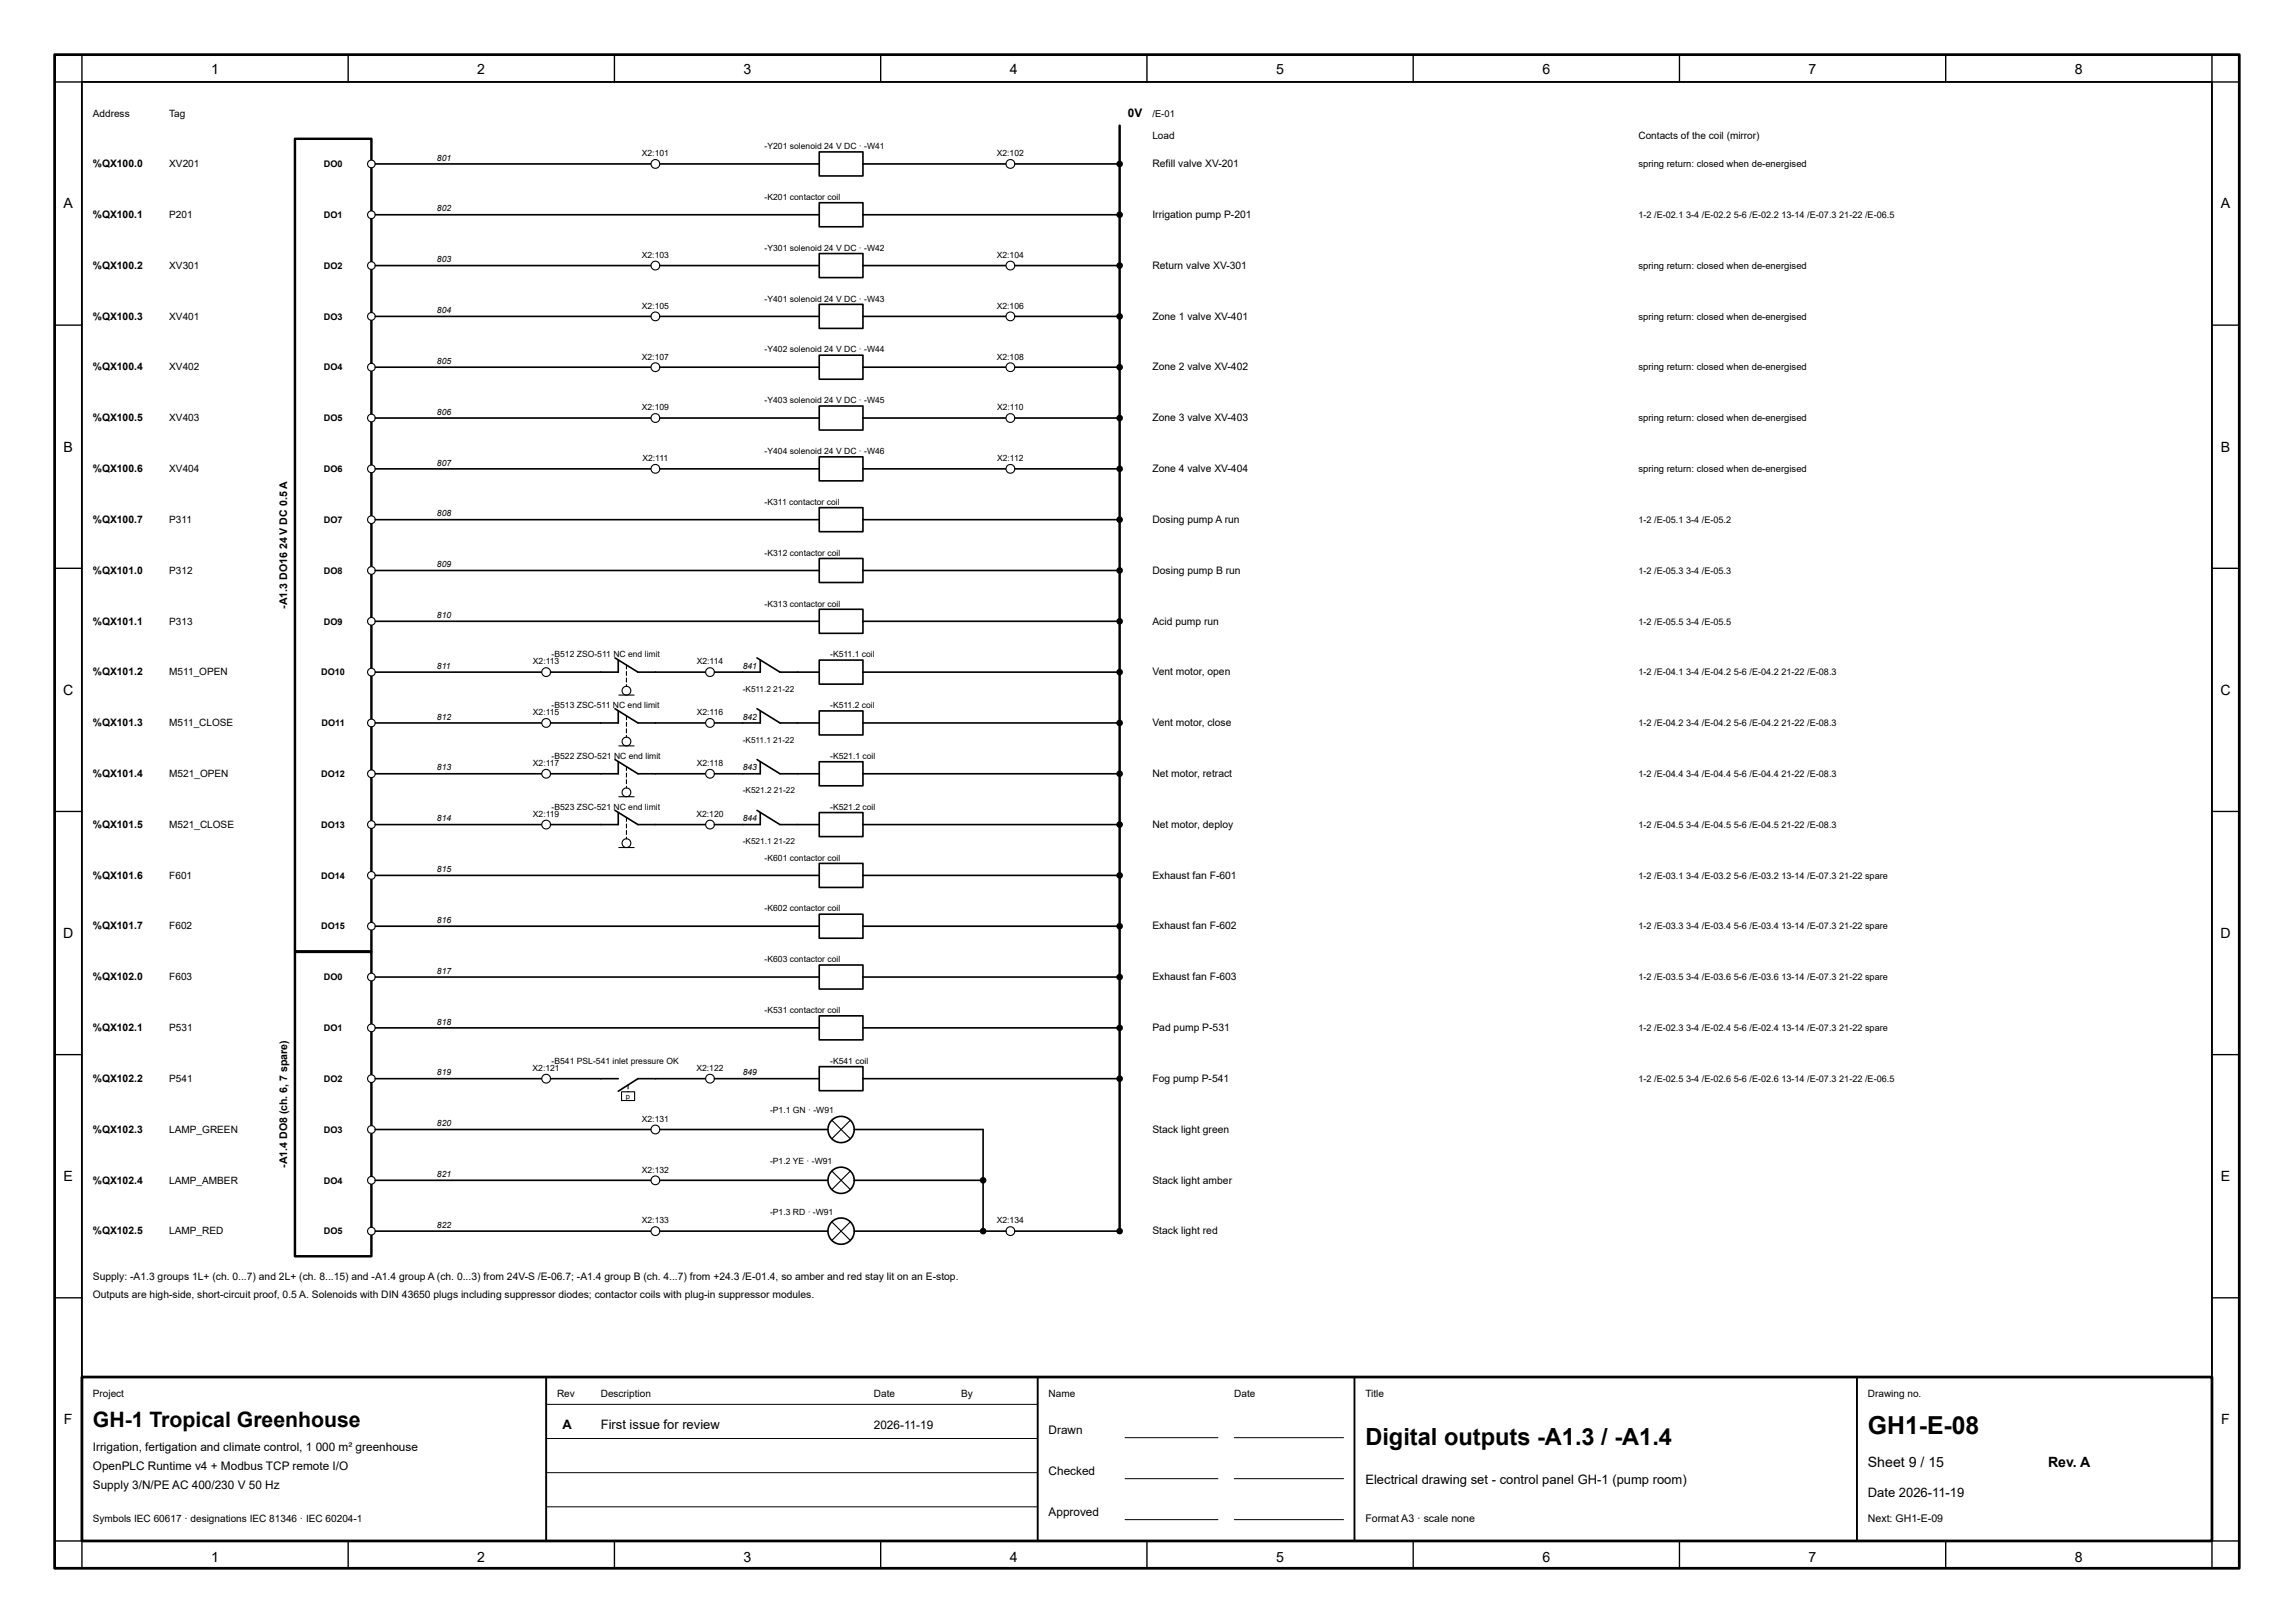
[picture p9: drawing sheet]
<svg xmlns="http://www.w3.org/2000/svg" width="420mm" height="297mm" viewBox="0 0 420 297" stroke-linecap="round" stroke-linejoin="round" font-family="sans-serif">
<defs><g id="words">
<text font-size="4.5" x="342" y="262.5">GH1-E-08</text>
<text font-size="4.3" x="250" y="264.5">Digital outputs -A1.3 / -A1.4</text>
<text font-size="3.9" x="17" y="261.2">GH-1 Tropical Greenhouse</text>
<g font-size="2.6">
<text x="38.7" y="13.6">1</text>
<text x="87.4" y="13.6">2</text>
<text x="136.2" y="13.6">3</text>
<text x="184.9" y="13.6">4</text>
<text x="233.7" y="13.6">5</text>
<text x="282.4" y="13.6">6</text>
<text x="331.2" y="13.6">7</text>
<text x="379.9" y="13.6">8</text>
<text x="11.6" y="38.2">A</text>
<text x="406.6" y="38.2">A</text>
<text x="11.6" y="82.6">B</text>
<text x="406.6" y="82.6">B</text>
<text x="11.6" y="127.1">C</text>
<text x="406.6" y="127.1">C</text>
<text x="11.6" y="171.6">D</text>
<text x="406.6" y="171.6">D</text>
<text x="11.6" y="216.1">E</text>
<text x="406.6" y="216.1">E</text>
<text x="11.7" y="260.6">F</text>
<text x="406.7" y="260.6">F</text>
<text x="342" y="268.5">Sheet 9 / 15</text>
<text x="375" y="268.5">Rev. A</text>
<text x="38.7" y="285.9">1</text>
<text x="87.4" y="285.9">2</text>
<text x="136.2" y="285.9">3</text>
<text x="184.9" y="285.9">4</text>
<text x="233.7" y="285.9">5</text>
<text x="282.4" y="285.9">6</text>
<text x="331.2" y="285.9">7</text>
<text x="379.9" y="285.9">8</text>
</g>
<g font-size="2.4">
<text x="103" y="261.6">A</text>
<text x="110" y="261.6">First issue for review</text>
<text x="250" y="271.5">Electrical drawing set - control panel GH-1 (pump room)</text>
<text x="342" y="274">Date 2026-11-19</text>
</g>
<g font-size="2.2">
<text x="206.5" y="21.4">0V</text>
<text x="160" y="261.6">2026-11-19</text>
<text x="192" y="262.5">Drawn</text>
<text x="17" y="265.6">Irrigation, fertigation and climate control, 1</text>
<text x="17" y="269">OpenPLC Runtime v4 + Modbus TCP remote I/O</text>
<text x="57.8" y="265.6">000 m² greenhouse</text>
<text x="192" y="270">Checked</text>
<text x="17" y="272.4">Supply 3/N/PE AC 400/230 V 50 Hz</text>
<text x="192" y="277.5">Approved</text>
</g>
<g font-size="1.9">
<text x="17" y="30.6">%QX100.0</text>
<text x="211" y="30.6">Refill valve XV-201</text>
<text x="17" y="39.9">%QX100.1</text>
<text x="211" y="39.9">Irrigation pump P-201</text>
<text x="17" y="49.2">%QX100.2</text>
<text x="211" y="49.2">Return valve XV-301</text>
<text x="17" y="58.5">%QX100.3</text>
<text x="211" y="58.5">Zone 1 valve XV-401</text>
<text x="17" y="67.8">%QX100.4</text>
<text x="211" y="67.8">Zone 2 valve XV-402</text>
<text x="17" y="77.1">%QX100.5</text>
<text x="211" y="77.1">Zone 3 valve XV-403</text>
<text x="17" y="86.4">%QX100.6</text>
<text x="211" y="86.4">Zone 4 valve XV-404</text>
<text x="17" y="95.7">%QX100.7</text>
<text x="211" y="95.7">Dosing pump A run</text>
<text x="52.6" y="100.5" transform="rotate(-90 52.6 100.5)">24 V DC 0.5 A</text>
<text x="17" y="105">%QX101.0</text>
<text x="211" y="105">Dosing pump B run</text>
<text x="52.6" y="111.4" transform="rotate(-90 52.6 111.4)">-A1.3 DO16</text>
<text x="17" y="114.3">%QX101.1</text>
<text x="211" y="114.3">Acid pump run</text>
<text x="17" y="123.6">%QX101.2</text>
<text x="211" y="123.6">Vent motor, open</text>
<text x="17" y="132.9">%QX101.3</text>
<text x="211" y="132.9">Vent motor, close</text>
<text x="17" y="142.2">%QX101.4</text>
<text x="211" y="142.2">Net motor, retract</text>
<text x="17" y="151.5">%QX101.5</text>
<text x="211" y="151.5">Net motor, deploy</text>
<text x="17" y="160.8">%QX101.6</text>
<text x="211" y="160.8">Exhaust fan F-601</text>
<text x="17" y="170.1">%QX101.7</text>
<text x="211" y="170.1">Exhaust fan F-602</text>
<text x="17" y="179.4">%QX102.0</text>
<text x="211" y="179.4">Exhaust fan F-603</text>
<text x="17" y="188.7">%QX102.1</text>
<text x="211" y="188.7">Pad pump P-531</text>
<text x="17" y="198">%QX102.2</text>
<text x="211" y="198">Fog pump P-541</text>
<text x="17" y="207.3">%QX102.3</text>
<text x="211" y="207.3">Stack light green</text>
<text x="52.6" y="213.7" transform="rotate(-90 52.6 213.7)">-A1.4 DO8 (ch. 6, 7 spare)</text>
<text x="17" y="216.6">%QX102.4</text>
<text x="211" y="216.6">Stack light amber</text>
<text x="17" y="225.9">%QX102.5</text>
<text x="211" y="225.9">Stack light red</text>
<text x="17" y="234.3">Supply: -A1.3 groups 1L+ (ch. 0...7) and 2L+ (ch. 8...15) and -A1.4 group A (ch. 0...3) from 24V-S /E-06.7; -A1.4 group B (ch. 4...7) from +24.3 /E-01.4, so amber and red stay lit on an E-stop.</text>
<text x="17" y="237.5">Outputs are high-side, short-circuit proof, 0.5 A. Solenoids with DIN 43650 plugs including suppressor diodes; contactor coils with plug-in suppressor modules.</text>
<text x="250" y="278.6">Format A3 · scale none</text>
<text x="342" y="278.6">Next: GH1-E-09</text>
</g>
<g font-size="1.8">
<text x="17" y="21.4">Address</text>
<text x="31" y="21.4">Tag</text>
<text x="211" y="25.5">Load</text>
<text x="300" y="25.5">Contacts of the coil (mirror)</text>
<text x="31" y="30.6">XV201</text>
<text x="31" y="39.9">P201</text>
<text x="31" y="49.2">XV301</text>
<text x="31" y="58.5">XV401</text>
<text x="31" y="67.8">XV402</text>
<text x="31" y="77.1">XV403</text>
<text x="31" y="86.4">XV404</text>
<text x="31" y="95.7">P311</text>
<text x="31" y="105">P312</text>
<text x="31" y="114.3">P313</text>
<text x="31" y="123.6">M511_OPEN</text>
<text x="31" y="132.9">M511_CLOSE</text>
<text x="31" y="142.2">M521_OPEN</text>
<text x="31" y="151.5">M521_CLOSE</text>
<text x="31" y="160.8">F601</text>
<text x="31" y="170.1">F602</text>
<text x="31" y="179.4">F603</text>
<text x="31" y="188.7">P531</text>
<text x="31" y="198">P541</text>
<text x="31" y="207.3">LAMP_GREEN</text>
<text x="31" y="216.6">LAMP_AMBER</text>
<text x="31" y="225.9">LAMP_RED</text>
<text x="17" y="255.6">Project</text>
<text x="102" y="255.6">Rev</text>
<text x="110" y="255.6">Description</text>
<text x="160" y="255.6">Date</text>
<text x="176" y="255.6">By</text>
<text x="192" y="255.6">Name</text>
<text x="226" y="255.6">Date</text>
<text x="250" y="255.6">Title</text>
<text x="342" y="255.6">Drawing no.</text>
<text x="17" y="278.6">Symbols IEC 60617 · designations IEC 81346 · IEC 60204-1</text>
</g>
<g font-size="1.7">
<text x="211" y="21.4">/E-01</text>
<text x="59.3" y="30.6">DO0</text>
<text x="300" y="30.6">spring return: closed when de-energised</text>
<text x="59.3" y="39.9">DO1</text>
<text x="300" y="39.9">1-2 /E-02.1</text>
<text x="308.7" y="39.9">3-4 /E-02.2</text>
<text x="317.4" y="39.9">5-6 /E-02.2</text>
<text x="326.2" y="39.9">13-14 /E-07.3</text>
<text x="336.7" y="39.9">21-22 /E-06.5</text>
<text x="59.3" y="49.2">DO2</text>
<text x="300" y="49.2">spring return: closed when de-energised</text>
<text x="59.3" y="58.5">DO3</text>
<text x="300" y="58.5">spring return: closed when de-energised</text>
<text x="59.3" y="67.8">DO4</text>
<text x="300" y="67.8">spring return: closed when de-energised</text>
<text x="59.3" y="77.1">DO5</text>
<text x="300" y="77.1">spring return: closed when de-energised</text>
<text x="59.3" y="86.4">DO6</text>
<text x="300" y="86.4">spring return: closed when de-energised</text>
<text x="59.3" y="95.7">DO7</text>
<text x="300" y="95.7">1-2 /E-05.1</text>
<text x="308.7" y="95.7">3-4 /E-05.2</text>
<text x="59.3" y="105">DO8</text>
<text x="300" y="105">1-2 /E-05.3</text>
<text x="308.7" y="105">3-4 /E-05.3</text>
<text x="59.3" y="114.3">DO9</text>
<text x="300" y="114.3">1-2 /E-05.5</text>
<text x="308.7" y="114.3">3-4 /E-05.5</text>
<text x="58.8" y="123.6">DO10</text>
<text x="300" y="123.6">1-2 /E-04.1</text>
<text x="308.7" y="123.6">3-4 /E-04.2</text>
<text x="317.4" y="123.6">5-6 /E-04.2</text>
<text x="326.2" y="123.6">21-22 /E-08.3</text>
<text x="58.9" y="132.9">DO11</text>
<text x="300" y="132.9">1-2 /E-04.2</text>
<text x="308.7" y="132.9">3-4 /E-04.2</text>
<text x="317.4" y="132.9">5-6 /E-04.2</text>
<text x="326.2" y="132.9">21-22 /E-08.3</text>
<text x="58.8" y="142.2">DO12</text>
<text x="300" y="142.2">1-2 /E-04.4</text>
<text x="308.7" y="142.2">3-4 /E-04.4</text>
<text x="317.4" y="142.2">5-6 /E-04.4</text>
<text x="326.2" y="142.2">21-22 /E-08.3</text>
<text x="58.8" y="151.5">DO13</text>
<text x="300" y="151.5">1-2 /E-04.5</text>
<text x="308.7" y="151.5">3-4 /E-04.5</text>
<text x="317.4" y="151.5">5-6 /E-04.5</text>
<text x="326.2" y="151.5">21-22 /E-08.3</text>
<text x="58.8" y="160.8">DO14</text>
<text x="300" y="160.8">1-2 /E-03.1</text>
<text x="308.7" y="160.8">3-4 /E-03.2</text>
<text x="317.4" y="160.8">5-6 /E-03.2</text>
<text x="326.2" y="160.8">13-14 /E-07.3</text>
<text x="336.7" y="160.8">21-22 spare</text>
<text x="58.8" y="170.1">DO15</text>
<text x="300" y="170.1">1-2 /E-03.3</text>
<text x="308.7" y="170.1">3-4 /E-03.4</text>
<text x="317.4" y="170.1">5-6 /E-03.4</text>
<text x="326.2" y="170.1">13-14 /E-07.3</text>
<text x="336.7" y="170.1">21-22 spare</text>
<text x="59.3" y="179.4">DO0</text>
<text x="300" y="179.4">1-2 /E-03.5</text>
<text x="308.7" y="179.4">3-4 /E-03.6</text>
<text x="317.4" y="179.4">5-6 /E-03.6</text>
<text x="326.2" y="179.4">13-14 /E-07.3</text>
<text x="336.7" y="179.4">21-22 spare</text>
<text x="59.3" y="188.7">DO1</text>
<text x="300" y="188.7">1-2 /E-02.3</text>
<text x="308.7" y="188.7">3-4 /E-02.4</text>
<text x="317.4" y="188.7">5-6 /E-02.4</text>
<text x="326.2" y="188.7">13-14 /E-07.3</text>
<text x="336.7" y="188.7">21-22 spare</text>
<text x="59.3" y="198">DO2</text>
<text x="300" y="198">1-2 /E-02.5</text>
<text x="308.7" y="198">3-4 /E-02.6</text>
<text x="317.4" y="198">5-6 /E-02.6</text>
<text x="326.2" y="198">13-14 /E-07.3</text>
<text x="336.7" y="198">21-22 /E-06.5</text>
<text x="59.3" y="207.3">DO3</text>
<text x="59.3" y="216.6">DO4</text>
<text x="59.3" y="225.9">DO5</text>
</g>
<g font-size="1.6">
<text x="80" y="29.4">801</text>
<text x="117.5" y="28.6">X2:101</text>
<text x="140" y="27.3">-Y201 solenoid 24 V DC · -W41</text>
<text x="182.5" y="28.6">X2:102</text>
<text x="80" y="38.7">802</text>
<text x="140" y="36.6">-K201 contactor coil</text>
<text x="80" y="48">803</text>
<text x="117.5" y="47.2">X2:103</text>
<text x="140" y="45.9">-Y301 solenoid 24 V DC · -W42</text>
<text x="182.5" y="47.2">X2:104</text>
<text x="80" y="57.3">804</text>
<text x="117.5" y="56.5">X2:105</text>
<text x="140" y="55.2">-Y401 solenoid 24 V DC · -W43</text>
<text x="182.5" y="56.5">X2:106</text>
<text x="117.5" y="65.8">X2:107</text>
<text x="140" y="64.5">-Y402 solenoid 24 V DC · -W44</text>
<text x="182.5" y="65.8">X2:108</text>
<text x="80" y="66.6">805</text>
<text x="80" y="75.9">806</text>
<text x="117.5" y="75.1">X2:109</text>
<text x="140" y="73.8">-Y403 solenoid 24 V DC · -W45</text>
<text x="182.6" y="75.1">X2:110</text>
<text x="140" y="83.1">-Y404 solenoid 24 V DC · -W46</text>
<text x="80" y="85.2">807</text>
<text x="117.6" y="84.4">X2:111</text>
<text x="182.6" y="84.4">X2:112</text>
<text x="80" y="94.5">808</text>
<text x="140" y="92.4">-K311 contactor coil</text>
<text x="140" y="101.7">-K312 contactor coil</text>
<text x="80" y="103.8">809</text>
<text x="80" y="113.1">810</text>
<text x="140" y="111">-K313 contactor coil</text>
<text x="80" y="122.4">811</text>
<text x="97.6" y="121.6">X2:113</text>
<text x="101" y="120.3">-B512 ZSO-511 NC end limit</text>
<text x="127.6" y="121.6">X2:114</text>
<text x="136" y="122.4">841</text>
<text x="152" y="120.3">-K511.1 coil</text>
<text x="80" y="131.7">812</text>
<text x="97.6" y="130.9">X2:115</text>
<text x="101" y="129.6">-B513 ZSC-511 NC end limit</text>
<text x="127.6" y="130.9">X2:116</text>
<text x="136" y="131.7">842</text>
<text x="152" y="129.6">-K511.2 coil</text>
<text x="80" y="141">813</text>
<text x="97.6" y="140.2">X2:117</text>
<text x="101" y="138.9">-B522 ZSO-521 NC end limit</text>
<text x="127.6" y="140.2">X2:118</text>
<text x="136" y="141">843</text>
<text x="152" y="138.9">-K521.1 coil</text>
<text x="97.6" y="149.5">X2:119</text>
<text x="101" y="148.2">-B523 ZSC-521 NC end limit</text>
<text x="127.5" y="149.5">X2:120</text>
<text x="152" y="148.2">-K521.2 coil</text>
<text x="80" y="150.3">814</text>
<text x="136" y="150.3">844</text>
<text x="80" y="159.6">815</text>
<text x="140" y="157.5">-K601 contactor coil</text>
<text x="140" y="166.8">-K602 contactor coil</text>
<text x="80" y="168.9">816</text>
<text x="80" y="178.2">817</text>
<text x="140" y="176.1">-K603 contactor coil</text>
<text x="140" y="185.4">-K531 contactor coil</text>
<text x="80" y="187.5">818</text>
<text x="80" y="196.8">819</text>
<text x="97.5" y="196">X2:121</text>
<text x="101" y="194.7">-B541 PSL-541 inlet pressure OK</text>
<text x="127.5" y="196">X2:122</text>
<text x="136" y="196.8">849</text>
<text x="152" y="194.7">-K541 coil</text>
<text x="141" y="203.7">-P1.1 GN · -W91</text>
<text x="80" y="206.1">820</text>
<text x="117.5" y="205.3">X2:131</text>
<text x="80" y="215.4">821</text>
<text x="117.5" y="214.6">X2:132</text>
<text x="141" y="213">-P1.2 YE · -W91</text>
<text x="80" y="224.7">822</text>
<text x="117.5" y="223.9">X2:133</text>
<text x="141" y="222.3">-P1.3 RD · -W91</text>
<text x="182.5" y="223.9">X2:134</text>
</g>
<g font-size="1.5">
<text x="136" y="126.6">-K511.2</text>
<text x="141.6" y="126.6">21-22</text>
<text x="136" y="135.9">-K511.1</text>
<text x="141.6" y="135.9">21-22</text>
<text x="136" y="145.2">-K521.2</text>
<text x="141.7" y="145.2">21-22</text>
<text x="136" y="154.5">-K521.1</text>
<text x="141.7" y="154.5">21-22</text>
</g>
<text font-size="1.4" x="114.6" y="201.1">p</text>
</g></defs>
<path d="M205 23v202.3" fill="none" stroke="#000" stroke-width=".45"/>
<path d="M54 25.4h14v148.7h-14z" fill="#fff"/>
<path d="M54 25.4h14v148.7h-14z" fill="none" stroke="#000" stroke-width=".45"/>
<path d="M54 174.2h14v55.7h-14z" fill="#fff"/>
<path d="M54 174.2h14v55.7h-14z" fill="none" stroke="#000" stroke-width=".45"/>
<circle cx="68" cy="30" r=".7" fill="#fff"/>
<circle cx="68" cy="30" r=".7" fill="none" stroke="#000" stroke-width=".2"/>
<path d="M68.7 30h50.5" fill="none" stroke="#000" stroke-width=".3"/>
<circle cx="120" cy="30" r=".8" fill="#fff"/>
<circle cx="120" cy="30" r=".8" fill="none" stroke="#000" stroke-width=".2"/>
<path d="M120.8 30h29.2" fill="none" stroke="#000" stroke-width=".3"/>
<path d="M150 27.8h8v4.4h-8z" fill="#fff"/>
<path d="M150 27.8h8v4.4h-8zM158 30h26.2" fill="none" stroke="#000" stroke-width=".3"/>
<circle cx="185" cy="30" r=".8" fill="#fff"/>
<circle cx="185" cy="30" r=".8" fill="none" stroke="#000" stroke-width=".2"/>
<path d="M185.8 30h19.2" fill="none" stroke="#000" stroke-width=".3"/>
<circle cx="205" cy="30" r=".6" fill="#000"/>
<circle cx="68" cy="39.3" r=".7" fill="#fff"/>
<circle cx="68" cy="39.3" r=".7" fill="none" stroke="#000" stroke-width=".2"/>
<path d="M68.7 39.3h81.3" fill="none" stroke="#000" stroke-width=".3"/>
<path d="M150 37.1h8v4.4h-8z" fill="#fff"/>
<path d="M150 37.1h8v4.4h-8zM158 39.3h47" fill="none" stroke="#000" stroke-width=".3"/>
<circle cx="205" cy="39.3" r=".6" fill="#000"/>
<circle cx="68" cy="48.6" r=".7" fill="#fff"/>
<circle cx="68" cy="48.6" r=".7" fill="none" stroke="#000" stroke-width=".2"/>
<path d="M68.7 48.6h50.5" fill="none" stroke="#000" stroke-width=".3"/>
<circle cx="120" cy="48.6" r=".8" fill="#fff"/>
<circle cx="120" cy="48.6" r=".8" fill="none" stroke="#000" stroke-width=".2"/>
<path d="M120.8 48.6h29.2" fill="none" stroke="#000" stroke-width=".3"/>
<path d="M150 46.4h8v4.4h-8z" fill="#fff"/>
<path d="M150 46.4h8v4.4h-8zM158 48.6h26.2" fill="none" stroke="#000" stroke-width=".3"/>
<circle cx="185" cy="48.6" r=".8" fill="#fff"/>
<circle cx="185" cy="48.6" r=".8" fill="none" stroke="#000" stroke-width=".2"/>
<path d="M185.8 48.6h19.2" fill="none" stroke="#000" stroke-width=".3"/>
<circle cx="205" cy="48.6" r=".6" fill="#000"/>
<circle cx="68" cy="57.9" r=".7" fill="#fff"/>
<circle cx="68" cy="57.9" r=".7" fill="none" stroke="#000" stroke-width=".2"/>
<path d="M68.7 57.9h50.5" fill="none" stroke="#000" stroke-width=".3"/>
<circle cx="120" cy="57.9" r=".8" fill="#fff"/>
<circle cx="120" cy="57.9" r=".8" fill="none" stroke="#000" stroke-width=".2"/>
<path d="M120.8 57.9h29.2" fill="none" stroke="#000" stroke-width=".3"/>
<path d="M150 55.7h8v4.4h-8z" fill="#fff"/>
<path d="M150 55.7h8v4.4h-8zM158 57.9h26.2" fill="none" stroke="#000" stroke-width=".3"/>
<circle cx="185" cy="57.9" r=".8" fill="#fff"/>
<circle cx="185" cy="57.9" r=".8" fill="none" stroke="#000" stroke-width=".2"/>
<path d="M185.8 57.9h19.2" fill="none" stroke="#000" stroke-width=".3"/>
<circle cx="205" cy="57.9" r=".6" fill="#000"/>
<circle cx="68" cy="67.2" r=".7" fill="#fff"/>
<circle cx="68" cy="67.2" r=".7" fill="none" stroke="#000" stroke-width=".2"/>
<path d="M68.7 67.2h50.5" fill="none" stroke="#000" stroke-width=".3"/>
<circle cx="120" cy="67.2" r=".8" fill="#fff"/>
<circle cx="120" cy="67.2" r=".8" fill="none" stroke="#000" stroke-width=".2"/>
<path d="M120.8 67.2h29.2" fill="none" stroke="#000" stroke-width=".3"/>
<path d="M150 65h8v4.4h-8z" fill="#fff"/>
<path d="M150 65h8v4.4h-8zM158 67.2h26.2" fill="none" stroke="#000" stroke-width=".3"/>
<circle cx="185" cy="67.2" r=".8" fill="#fff"/>
<circle cx="185" cy="67.2" r=".8" fill="none" stroke="#000" stroke-width=".2"/>
<path d="M185.8 67.2h19.2" fill="none" stroke="#000" stroke-width=".3"/>
<circle cx="205" cy="67.2" r=".6" fill="#000"/>
<circle cx="68" cy="76.5" r=".7" fill="#fff"/>
<circle cx="68" cy="76.5" r=".7" fill="none" stroke="#000" stroke-width=".2"/>
<path d="M68.7 76.5h50.5" fill="none" stroke="#000" stroke-width=".3"/>
<circle cx="120" cy="76.5" r=".8" fill="#fff"/>
<circle cx="120" cy="76.5" r=".8" fill="none" stroke="#000" stroke-width=".2"/>
<path d="M120.8 76.5h29.2" fill="none" stroke="#000" stroke-width=".3"/>
<path d="M150 74.3h8v4.4h-8z" fill="#fff"/>
<path d="M150 74.3h8v4.4h-8zM158 76.5h26.2" fill="none" stroke="#000" stroke-width=".3"/>
<circle cx="185" cy="76.5" r=".8" fill="#fff"/>
<circle cx="185" cy="76.5" r=".8" fill="none" stroke="#000" stroke-width=".2"/>
<path d="M185.8 76.5h19.2" fill="none" stroke="#000" stroke-width=".3"/>
<circle cx="205" cy="76.5" r=".6" fill="#000"/>
<circle cx="68" cy="85.8" r=".7" fill="#fff"/>
<circle cx="68" cy="85.8" r=".7" fill="none" stroke="#000" stroke-width=".2"/>
<path d="M68.7 85.8h50.5" fill="none" stroke="#000" stroke-width=".3"/>
<circle cx="120" cy="85.8" r=".8" fill="#fff"/>
<circle cx="120" cy="85.8" r=".8" fill="none" stroke="#000" stroke-width=".2"/>
<path d="M120.8 85.8h29.2" fill="none" stroke="#000" stroke-width=".3"/>
<path d="M150 83.6h8v4.4h-8z" fill="#fff"/>
<path d="M150 83.6h8v4.4h-8zM158 85.8h26.2" fill="none" stroke="#000" stroke-width=".3"/>
<circle cx="185" cy="85.8" r=".8" fill="#fff"/>
<circle cx="185" cy="85.8" r=".8" fill="none" stroke="#000" stroke-width=".2"/>
<path d="M185.8 85.8h19.2" fill="none" stroke="#000" stroke-width=".3"/>
<circle cx="205" cy="85.8" r=".6" fill="#000"/>
<circle cx="68" cy="95.1" r=".7" fill="#fff"/>
<circle cx="68" cy="95.1" r=".7" fill="none" stroke="#000" stroke-width=".2"/>
<path d="M68.7 95.1h81.3" fill="none" stroke="#000" stroke-width=".3"/>
<path d="M150 92.9h8v4.4h-8z" fill="#fff"/>
<path d="M150 92.9h8v4.4h-8zM158 95.1h47" fill="none" stroke="#000" stroke-width=".3"/>
<circle cx="205" cy="95.1" r=".6" fill="#000"/>
<circle cx="68" cy="104.4" r=".7" fill="#fff"/>
<circle cx="68" cy="104.4" r=".7" fill="none" stroke="#000" stroke-width=".2"/>
<path d="M68.7 104.4h81.3" fill="none" stroke="#000" stroke-width=".3"/>
<path d="M150 102.2h8v4.4h-8z" fill="#fff"/>
<path d="M150 102.2h8v4.4h-8zM158 104.4h47" fill="none" stroke="#000" stroke-width=".3"/>
<circle cx="205" cy="104.4" r=".6" fill="#000"/>
<circle cx="68" cy="113.7" r=".7" fill="#fff"/>
<circle cx="68" cy="113.7" r=".7" fill="none" stroke="#000" stroke-width=".2"/>
<path d="M68.7 113.7h81.3" fill="none" stroke="#000" stroke-width=".3"/>
<path d="M150 111.5h8v4.4h-8z" fill="#fff"/>
<path d="M150 111.5h8v4.4h-8zM158 113.7h47" fill="none" stroke="#000" stroke-width=".3"/>
<circle cx="205" cy="113.7" r=".6" fill="#000"/>
<circle cx="68" cy="123" r=".7" fill="#fff"/>
<circle cx="68" cy="123" r=".7" fill="none" stroke="#000" stroke-width=".2"/>
<path d="M68.7 123h30.5" fill="none" stroke="#000" stroke-width=".3"/>
<circle cx="100" cy="123" r=".8" fill="#fff"/>
<g fill="none" stroke="#000" stroke-width=".2">
<path d="M113.3 127.2h2.8"/>
<circle cx="100" cy="123" r=".8"/>
<circle cx="114.7" cy="126.4" r=".8"/>
</g>
<path d="M112.6 120.4l4.2 2.6h12.4M113.2 120.8v2.2h-12.4" fill="none" stroke="#000" stroke-width=".3"/>
<path d="M114.6 121.6l.2 .1-.1 .8-.1-.1zM114.6 122.8l.2 .1-.1 .8-.1-.1zM114.6 124l.2 .1-.1 .8-.1-.1zM114.6 125.2l.2 .1-.1 .4-.1-.1z" fill="#000"/>
<circle cx="130" cy="123" r=".8" fill="#fff"/>
<circle cx="130" cy="123" r=".8" fill="none" stroke="#000" stroke-width=".2"/>
<path d="M138.6 120.4l4.2 2.6h7.2M139.2 120.8v2.2h-8.4" fill="none" stroke="#000" stroke-width=".3"/>
<path d="M150 120.8h8v4.4h-8z" fill="#fff"/>
<path d="M150 120.8h8v4.4h-8zM158 123h47" fill="none" stroke="#000" stroke-width=".3"/>
<circle cx="205" cy="123" r=".6" fill="#000"/>
<circle cx="68" cy="132.3" r=".7" fill="#fff"/>
<circle cx="68" cy="132.3" r=".7" fill="none" stroke="#000" stroke-width=".2"/>
<path d="M68.7 132.3h30.5" fill="none" stroke="#000" stroke-width=".3"/>
<circle cx="100" cy="132.3" r=".8" fill="#fff"/>
<g fill="none" stroke="#000" stroke-width=".2">
<path d="M113.3 136.5h2.8"/>
<circle cx="100" cy="132.3" r=".8"/>
<circle cx="114.7" cy="135.7" r=".8"/>
</g>
<path d="M112.6 129.7l4.2 2.6h12.4M113.2 130.1v2.2h-12.4" fill="none" stroke="#000" stroke-width=".3"/>
<path d="M114.6 130.9l.2 .1-.1 .8-.1-.1zM114.6 132.1l.2 .1-.1 .8-.1-.1zM114.6 133.3l.2 .1-.1 .8-.1-.1zM114.6 134.5l.2 .1-.1 .4-.1-.1z" fill="#000"/>
<circle cx="130" cy="132.3" r=".8" fill="#fff"/>
<circle cx="130" cy="132.3" r=".8" fill="none" stroke="#000" stroke-width=".2"/>
<path d="M138.6 129.7l4.2 2.6h7.2M139.2 130.1v2.2h-8.4" fill="none" stroke="#000" stroke-width=".3"/>
<path d="M150 130.1h8v4.4h-8z" fill="#fff"/>
<path d="M150 130.1h8v4.4h-8zM158 132.3h47" fill="none" stroke="#000" stroke-width=".3"/>
<circle cx="205" cy="132.3" r=".6" fill="#000"/>
<circle cx="68" cy="141.6" r=".7" fill="#fff"/>
<circle cx="68" cy="141.6" r=".7" fill="none" stroke="#000" stroke-width=".2"/>
<path d="M68.7 141.6h30.5" fill="none" stroke="#000" stroke-width=".3"/>
<circle cx="100" cy="141.6" r=".8" fill="#fff"/>
<g fill="none" stroke="#000" stroke-width=".2">
<path d="M113.3 145.8h2.8"/>
<circle cx="100" cy="141.6" r=".8"/>
<circle cx="114.7" cy="145" r=".8"/>
</g>
<path d="M112.6 139l4.2 2.6h12.4M113.2 139.4v2.2h-12.4" fill="none" stroke="#000" stroke-width=".3"/>
<path d="M114.6 140.2l.2 .1-.1 .8-.1-.1zM114.6 141.4l.2 .1-.1 .8-.1-.1zM114.6 142.6l.2 .1-.1 .8-.1-.1zM114.6 143.8l.2 .1-.1 .4-.1-.1z" fill="#000"/>
<circle cx="130" cy="141.6" r=".8" fill="#fff"/>
<circle cx="130" cy="141.6" r=".8" fill="none" stroke="#000" stroke-width=".2"/>
<path d="M138.6 139l4.2 2.6h7.2M139.2 139.4v2.2h-8.4" fill="none" stroke="#000" stroke-width=".3"/>
<path d="M150 139.4h8v4.4h-8z" fill="#fff"/>
<path d="M150 139.4h8v4.4h-8zM158 141.6h47" fill="none" stroke="#000" stroke-width=".3"/>
<circle cx="205" cy="141.6" r=".6" fill="#000"/>
<circle cx="68" cy="150.9" r=".7" fill="#fff"/>
<circle cx="68" cy="150.9" r=".7" fill="none" stroke="#000" stroke-width=".2"/>
<path d="M68.7 150.9h30.5" fill="none" stroke="#000" stroke-width=".3"/>
<circle cx="100" cy="150.9" r=".8" fill="#fff"/>
<g fill="none" stroke="#000" stroke-width=".2">
<path d="M113.3 155.1h2.8"/>
<circle cx="100" cy="150.9" r=".8"/>
<circle cx="114.7" cy="154.3" r=".8"/>
</g>
<path d="M112.6 148.3l4.2 2.6h12.4M113.2 148.7v2.2h-12.4" fill="none" stroke="#000" stroke-width=".3"/>
<path d="M114.6 149.5l.2 .1-.1 .8-.1-.1zM114.6 150.7l.2 .1-.1 .8-.1-.1zM114.6 151.9l.2 .1-.1 .8-.1-.1zM114.6 153.1l.2 .1-.1 .4-.1-.1z" fill="#000"/>
<circle cx="130" cy="150.9" r=".8" fill="#fff"/>
<circle cx="130" cy="150.9" r=".8" fill="none" stroke="#000" stroke-width=".2"/>
<path d="M138.6 148.3l4.2 2.6h7.2M139.2 148.7v2.2h-8.4" fill="none" stroke="#000" stroke-width=".3"/>
<path d="M150 148.7h8v4.4h-8z" fill="#fff"/>
<path d="M150 148.7h8v4.4h-8zM158 150.9h47" fill="none" stroke="#000" stroke-width=".3"/>
<circle cx="205" cy="150.9" r=".6" fill="#000"/>
<circle cx="68" cy="160.2" r=".7" fill="#fff"/>
<circle cx="68" cy="160.2" r=".7" fill="none" stroke="#000" stroke-width=".2"/>
<path d="M68.7 160.2h81.3" fill="none" stroke="#000" stroke-width=".3"/>
<path d="M150 158h8v4.4h-8z" fill="#fff"/>
<path d="M150 158h8v4.4h-8zM158 160.2h47" fill="none" stroke="#000" stroke-width=".3"/>
<circle cx="205" cy="160.2" r=".6" fill="#000"/>
<circle cx="68" cy="169.5" r=".7" fill="#fff"/>
<circle cx="68" cy="169.5" r=".7" fill="none" stroke="#000" stroke-width=".2"/>
<path d="M68.7 169.5h81.3" fill="none" stroke="#000" stroke-width=".3"/>
<path d="M150 167.3h8v4.4h-8z" fill="#fff"/>
<path d="M150 167.3h8v4.4h-8zM158 169.5h47" fill="none" stroke="#000" stroke-width=".3"/>
<circle cx="205" cy="169.5" r=".6" fill="#000"/>
<circle cx="68" cy="178.8" r=".7" fill="#fff"/>
<circle cx="68" cy="178.8" r=".7" fill="none" stroke="#000" stroke-width=".2"/>
<path d="M68.7 178.8h81.3" fill="none" stroke="#000" stroke-width=".3"/>
<path d="M150 176.6h8v4.4h-8z" fill="#fff"/>
<path d="M150 176.6h8v4.4h-8zM158 178.8h47" fill="none" stroke="#000" stroke-width=".3"/>
<circle cx="205" cy="178.8" r=".6" fill="#000"/>
<circle cx="68" cy="188.1" r=".7" fill="#fff"/>
<circle cx="68" cy="188.1" r=".7" fill="none" stroke="#000" stroke-width=".2"/>
<path d="M68.7 188.1h81.3" fill="none" stroke="#000" stroke-width=".3"/>
<path d="M150 185.9h8v4.4h-8z" fill="#fff"/>
<path d="M150 185.9h8v4.4h-8zM158 188.1h47" fill="none" stroke="#000" stroke-width=".3"/>
<circle cx="205" cy="188.1" r=".6" fill="#000"/>
<circle cx="68" cy="197.4" r=".7" fill="#fff"/>
<circle cx="68" cy="197.4" r=".7" fill="none" stroke="#000" stroke-width=".2"/>
<path d="M68.7 197.4h30.5" fill="none" stroke="#000" stroke-width=".3"/>
<circle cx="100" cy="197.4" r=".8" fill="#fff"/>
<g fill="none" stroke="#000" stroke-width=".2">
<path d="M113.8 199.8h2.4v1.6h-2.4z"/>
<circle cx="100" cy="197.4" r=".8"/>
</g>
<path d="M100.8 197.4h12.4M129.2 197.4h-12.4l-3.6 2.3" fill="none" stroke="#000" stroke-width=".3"/>
<path d="M114.9 198.5h.2l-.1 .8-.1-.1zM114.9 199.8a.12 .12 0 0 1 .2 0 .12 .12 0 0 1-.2 0z" fill="#000"/>
<circle cx="130" cy="197.4" r=".8" fill="#fff"/>
<circle cx="130" cy="197.4" r=".8" fill="none" stroke="#000" stroke-width=".2"/>
<path d="M130.8 197.4h19.2" fill="none" stroke="#000" stroke-width=".3"/>
<path d="M150 195.2h8v4.4h-8z" fill="#fff"/>
<path d="M150 195.2h8v4.4h-8zM158 197.4h47" fill="none" stroke="#000" stroke-width=".3"/>
<circle cx="205" cy="197.4" r=".6" fill="#000"/>
<circle cx="68" cy="206.7" r=".7" fill="#fff"/>
<circle cx="68" cy="206.7" r=".7" fill="none" stroke="#000" stroke-width=".2"/>
<path d="M68.7 206.7h50.5" fill="none" stroke="#000" stroke-width=".3"/>
<circle cx="120" cy="206.7" r=".8" fill="#fff"/>
<circle cx="120" cy="206.7" r=".8" fill="none" stroke="#000" stroke-width=".2"/>
<path d="M120.8 206.7h30.7" fill="none" stroke="#000" stroke-width=".3"/>
<circle cx="154" cy="206.7" r="2.4" fill="#fff"/>
<g fill="none" stroke="#000" stroke-width=".3">
<path d="M156.4 206.7h23.6"/>
<circle cx="154" cy="206.7" r="2.4"/>
</g>
<path d="M152.3 205l3.4 3.4M155.7 205l-3.4 3.4" fill="none" stroke="#000" stroke-width=".2"/>
<circle cx="68" cy="216" r=".7" fill="#fff"/>
<circle cx="68" cy="216" r=".7" fill="none" stroke="#000" stroke-width=".2"/>
<path d="M68.7 216h50.5" fill="none" stroke="#000" stroke-width=".3"/>
<circle cx="120" cy="216" r=".8" fill="#fff"/>
<circle cx="120" cy="216" r=".8" fill="none" stroke="#000" stroke-width=".2"/>
<path d="M120.8 216h30.7" fill="none" stroke="#000" stroke-width=".3"/>
<circle cx="154" cy="216" r="2.4" fill="#fff"/>
<g fill="none" stroke="#000" stroke-width=".3">
<path d="M156.4 216h23.6"/>
<circle cx="154" cy="216" r="2.4"/>
</g>
<path d="M152.3 214.3l3.4 3.4M155.7 214.3l-3.4 3.4" fill="none" stroke="#000" stroke-width=".2"/>
<circle cx="68" cy="225.3" r=".7" fill="#fff"/>
<circle cx="68" cy="225.3" r=".7" fill="none" stroke="#000" stroke-width=".2"/>
<path d="M68.7 225.3h50.5" fill="none" stroke="#000" stroke-width=".3"/>
<circle cx="120" cy="225.3" r=".8" fill="#fff"/>
<circle cx="120" cy="225.3" r=".8" fill="none" stroke="#000" stroke-width=".2"/>
<path d="M120.8 225.3h30.7" fill="none" stroke="#000" stroke-width=".3"/>
<circle cx="154" cy="225.3" r="2.4" fill="#fff"/>
<g fill="none" stroke="#000" stroke-width=".3">
<path d="M156.4 225.3h23.6"/>
<circle cx="154" cy="225.3" r="2.4"/>
</g>
<path d="M152.3 223.6l3.4 3.4M155.7 223.6l-3.4 3.4" fill="none" stroke="#000" stroke-width=".2"/>
<circle cx="185" cy="225.3" r=".8" fill="#fff"/>
<circle cx="185" cy="225.3" r=".8" fill="none" stroke="#000" stroke-width=".2"/>
<path d="M180 206.7v18.6h4.2M185.8 225.3h19.2" fill="none" stroke="#000" stroke-width=".3"/>
<g fill="#000">
<circle cx="180" cy="216" r=".6"/>
<circle cx="180" cy="225.3" r=".6"/>
<circle cx="205" cy="225.3" r=".6"/>
</g>
<path d="M10 10h400v277h-400z" fill="none" stroke="#000" stroke-width=".5"/>
<path d="M15 15h390v267h-390z" fill="none" stroke="#000" stroke-width=".35"/>
<g fill="none" stroke="#000" stroke-width=".25">
<path d="M15 10v5h-5M63.7 10v5M112.5 10v5M161.2 10v5M210 10v5M258.7 10v5M307.5 10v5M356.2 10v5M405 10v5h5M10 59.5h5M405 59.5h5M10 104h5"/>
<path d="M405 104h5M10 148.5h5M405 148.5h5M10 193h5M405 193h5M10 237.5h5M405 237.5h5M10 282h5v5M63.7 282v5M112.5 282v5M161.2 282v5M210 282v5"/>
<path d="M258.7 282v5M307.5 282v5M356.2 282v5M410 282h-5v5"/>
</g>
<path d="M15 252h390v30h-390z" fill="#fff"/>
<path d="M15 252h390v30h-390z" fill="none" stroke="#000" stroke-width=".5"/>
<path d="M100 252v30M190 252v30M248 252v30M340 252v30" fill="none" stroke="#000" stroke-width=".35"/>
<path d="M100 257h90M100 263.2h90M100 269.5h90M100 275.7h90M206 263.1h17M206 270.6h17M206 278.1h17M226 263.1h20M226 270.6h20M226 278.1h20" fill="none" stroke="#000" stroke-width=".18"/>
<use href="#words"/>
</svg>
